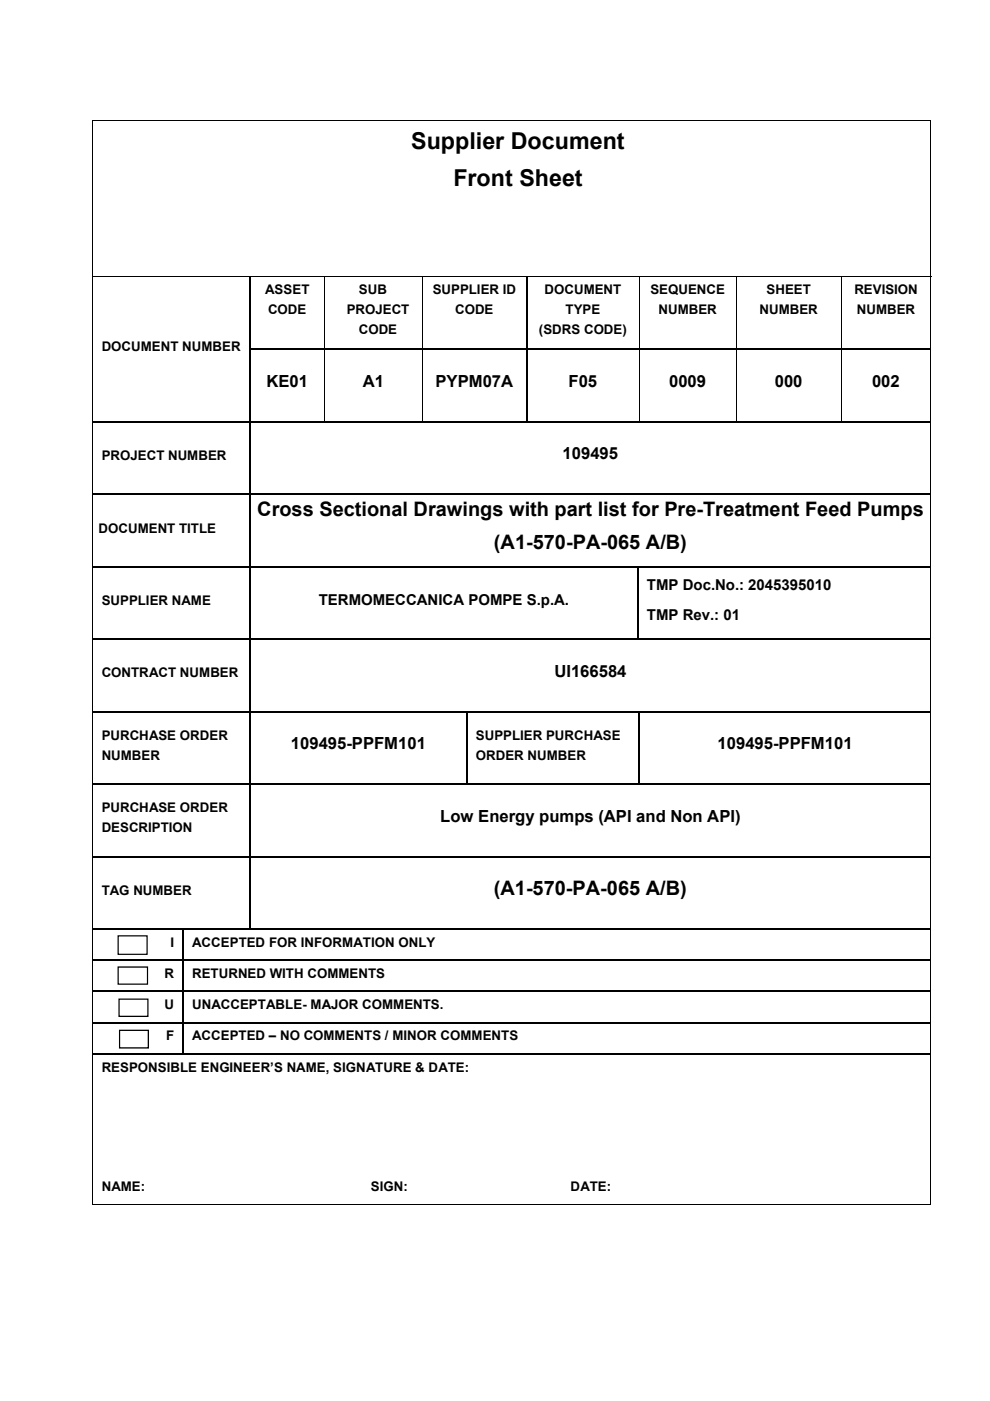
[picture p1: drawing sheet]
<svg xmlns="http://www.w3.org/2000/svg" width="210mm" height="297mm" viewBox="0 0 210 297" stroke-linecap="round" stroke-linejoin="round" font-family="sans-serif">
<defs><g id="words">
<g font-size="4.9">
<text x="87.2" y="31.6">Supplier Document</text>
<text x="96.2" y="39.4">Front Sheet</text>
</g>
<g font-size="4.2">
<text x="54.6" y="109.4">Cross Sectional Drawings with part list for Pre-Treatment Feed Pumps</text>
<text x="104.8" y="116.4">(A1-570-PA-065 A/B)</text>
<text x="104.8" y="189.7">(A1-570-PA-065 A/B)</text>
</g>
<g font-size="3.5">
<text x="56.5" y="82.1">KE01</text>
<text x="76.9" y="82.1">A1</text>
<text x="92.4" y="82.1">PYPM07A</text>
<text x="120.6" y="82.1">F05</text>
<text x="141.9" y="82.1">0009</text>
<text x="164.3" y="82.1">000</text>
<text x="185" y="82.1">002</text>
<text x="119.3" y="97.4">109495</text>
<text x="117.6" y="143.5">UI166584</text>
<text x="61.7" y="158.9">109495-PPFM101</text>
<text x="152.2" y="158.9">109495-PPFM101</text>
<text x="93.4" y="174.2">Low Energy pumps (API and Non API)</text>
</g>
<g font-size="3.2">
<text x="137.2" y="125">TMP Doc.No.: 2045395010</text>
<text x="67.6" y="128.2">TERMOMECCANICA POMPE S.p.A.</text>
<text x="137.2" y="131.4">TMP Rev.: 01</text>
</g>
<g font-size="2.8">
<text x="56.2" y="62.4">ASSET</text>
<text x="76.1" y="62.4">SUB</text>
<text x="91.8" y="62.4">SUPPLIER ID</text>
<text x="115.5" y="62.4">DOCUMENT</text>
<text x="138" y="62.4">SEQUENCE</text>
<text x="162.6" y="62.4">SHEET</text>
<text x="181.2" y="62.4">REVISION</text>
<text x="56.9" y="66.6">CODE</text>
<text x="73.5" y="66.6">PROJECT</text>
<text x="76.1" y="70.8">CODE</text>
<text x="96.5" y="66.6">CODE</text>
<text x="114.3" y="70.8">(SDRS CODE)</text>
<text x="120" y="66.6">TYPE</text>
<text x="139.7" y="66.6">NUMBER</text>
<text x="161.1" y="66.6">NUMBER</text>
<text x="181.7" y="66.6">NUMBER</text>
<text x="21.6" y="74.5">DOCUMENT NUMBER</text>
<text x="21.6" y="97.5">PROJECT NUMBER</text>
<text x="20.9" y="112.9">DOCUMENT TITLE</text>
<text x="21.6" y="128.3">SUPPLIER NAME</text>
<text x="21.6" y="143.6">CONTRACT NUMBER</text>
<text x="21.6" y="156.9">PURCHASE ORDER</text>
<text x="21.6" y="161.1">NUMBER</text>
<text x="100.9" y="156.9">SUPPLIER PURCHASE</text>
<text x="100.9" y="161.1">ORDER NUMBER</text>
<text x="21.6" y="172.3">PURCHASE ORDER</text>
<text x="21.6" y="176.5">DESCRIPTION</text>
<text x="21.6" y="189.7">TAG NUMBER</text>
<text x="36.2" y="200.7">I</text>
<text x="40.8" y="200.7">ACCEPTED FOR INFORMATION ONLY</text>
<text x="34.9" y="207.3">R</text>
<text x="40.8" y="207.3">RETURNED WITH COMMENTS</text>
<text x="34.9" y="214">U</text>
<text x="40.8" y="214">UNACCEPTABLE- MAJOR COMMENTS.</text>
<text x="35.2" y="220.6">F</text>
<text x="40.8" y="220.6">ACCEPTED – NO COMMENTS / MINOR COMMENTS</text>
<text x="21.6" y="227.2">RESPONSIBLE ENGINEER’S NAME, SIGNATURE &amp; DATE:</text>
<text x="21.6" y="252.6">NAME:</text>
<text x="78.7" y="252.6">SIGN:</text>
<text x="121" y="252.6">DATE:</text>
</g>
</g></defs>
<g fill="#000">
<path d="M19.6 25.4h.1v.2h-.1zM197.4 25.4h.1v.2h-.1zM19.6 73.9h.1v.3h-.1zM52.9 73.9h.2v.3h-.2zM68.8 74.2h.2zM89.4 74.2h.2zM111.6 73.9h.3v.3h-.3zM135.5 74.2h.1zM156.1 74.2h.2zM178.3 74.2h.2zM197.4 73.9h.1v.3h-.1zM19.6 89.3h.1v.3h-.1z"/>
<path d="M52.9 89.3h.2v.3h-.2zM197.4 89.3h.1v.3h-.1zM19.6 104.7h.1v.2h-.1zM52.9 104.7h.2v.2h-.2zM197.4 104.7h.1v.2h-.1zM19.6 120h.1v.3h-.1zM19.6 135.4h.1v.3h-.1zM52.9 120h.2v.3h-.2zM52.9 135.4h.2v.3h-.2zM135.2 120h.2v.3h-.2zM197.4 120h.1v.3h-.1zM197.4 135.4h.1v.3h-.1z"/>
<path d="M19.6 150.8h.1v.2h-.1zM52.9 150.8h.2v.2h-.2zM98.9 150.8h.3v.2h-.3zM135.4 150.8h.3v.2h-.3zM197.4 150.8h.1v.2h-.1zM19.6 166.1h.1v.3h-.1zM52.9 166.1h.2v.3h-.2zM197.4 166.1h.1v.3h-.1zM19.6 181.5h.1v.3h-.1zM19.6 196.8h.1v.3h-.1zM38.7 196.8h.3v.3h-.3zM52.9 181.5h.2v.3h-.2z"/>
<path d="M197.4 181.5h.1v.3h-.1zM197.4 196.8h.1v.3h-.1zM19.6 203.5h.1v.3h-.1zM19.6 210.1h.1v.3h-.1zM38.7 203.5h.3v.3h-.3zM38.7 210.1h.3v.3h-.3zM197.4 203.5h.1v.3h-.1zM197.4 210.1h.1v.3h-.1z"/>
</g>
<g fill="none" stroke="#000" stroke-width=".21">
<path d="M19.6 25.5h177.8M19.7 25.6v33M197.5 25.6v33M19.6 58.7h177.9M19.7 58.8v15.1M68.9 58.8v15.1M89.5 58.8v15.1M135.6 58.8v15.1M156.2 58.8v15.1M178.4 58.8v15.1M197.5 58.8v15.1M19.7 74.2v15.1"/>
<path d="M68.9 74.2v15.1M89.5 74.2v15.1M135.6 74.2v15.1M156.2 74.2v15.1M178.4 74.2v15.1M197.5 74.2v15.1M19.7 89.6v15.1M197.5 89.6v15.1M19.7 104.9v15.1M197.5 104.9v15.1M19.7 120.3v15.1M19.7 135.7v15.1"/>
<path d="M197.5 120.3v15.1M197.5 135.7v15.1M19.7 151v15.1M197.5 151v15.1M19.7 166.4v15.1M197.5 166.4v15.1M19.7 181.8v15M19.7 197.1v6.4M197.5 181.8v15M197.5 197.1v6.4M19.7 203.8v6.3M19.7 210.4v6.3"/>
<path d="M197.5 203.8v6.3M197.5 210.4v6.3"/>
</g>
<g fill="none" stroke="#000" stroke-width=".25">
<path d="M53 58.8v15.1M111.7 58.8v15.1M53 74.2v15.1M53.1 74.1h58.5M111.7 74.2v15.1M111.9 74.1h85.5M19.7 89.4h33.2M53 89.6v15.1M53.1 89.4h144.3M19.7 104.8h33.2M53 104.9v15.1M53.1 104.8h144.3"/>
<path d="M19.7 120.2h33.2M19.7 135.5h33.2M53 120.3v15.1M53 135.7v15.1M53.1 120.2h82.1M53.1 135.5h144.3M135.3 120.3v15.1M135.4 120.2h62M19.7 150.9h33.2M53 151v15.1M53.1 150.9h45.8M99 151v15.1"/>
<path d="M99.2 150.9h36.2M135.6 151v15.1M135.7 150.9h61.7M19.7 166.2h33.2M53 166.4v15.1M53.1 166.2h144.3M19.7 181.6h33.2M19.7 197h19M38.9 197.1v6.4M39 197h158.4M53 181.8v15M53.1 181.6h144.3"/>
<path d="M19.7 203.6h19M19.7 210.2h19M38.9 203.8v6.3M38.9 210.4v6.3M39 203.6h158.4M39 210.2h158.4"/>
</g>
<path d="M59.4 217.9h50.5v3.3h-50.5z" fill="#fff"/>
<path d="M19.6 216.7h.1v.3h-.1zM38.7 216.7h.3v.3h-.3zM197.4 216.7h.1v.3h-.1zM19.6 223.3h.1v.3h-.1zM197.4 223.3h.1v.3h-.1zM197.4 255.3h.1v.2h-.1z" fill="#000"/>
<path d="M19.7 216.8h19M38.9 217v6.3M39 216.8h158.4M19.7 223.4h177.7" fill="none" stroke="#000" stroke-width=".25"/>
<path d="M19.7 217v6.3M197.5 217v6.3M19.7 223.6v31.9M197.5 223.6v31.9M19.6 255.4h177.8" fill="none" stroke="#000" stroke-width=".21"/>
<path d="M25.1 198.4h6.1v3.9h-6.1z" fill="#fff"/>
<path d="M24.9 198.3h6.4v4.2h-6.4zM25.1 198.5l.1-.1v3.9l-.1-.1h6.1l-.1 .1v-3.9l.1 .1z" fill="#000"/>
<path d="M25.1 205h6.2v3.7h-6.2z" fill="#fff"/>
<path d="M24.9 204.9h6.5v3.9h-6.5zM25.2 205v3.7l-.1-.2h6.2l-.1 .2v-3.7l.1 .2h-6.2z" fill="#000"/>
<path d="M25.3 211.8h6.1v3.7h-6.1z" fill="#fff"/>
<path d="M25.1 211.7h6.4v3.9h-6.4zM25.3 212l.1-.2v3.7l-.1-.2h6.1l-.2 .2v-3.7l.2 .2z" fill="#000"/>
<path d="M25.4 218.4h6.1v3.8h-6.1z" fill="#fff"/>
<path d="M25.2 218.3h6.4v4h-6.4zM25.5 218.4v3.8l-.1-.2h6.1l-.2 .2v-3.8l.2 .2h-6.1z" fill="#000"/>
<use href="#words"/>
</svg>
